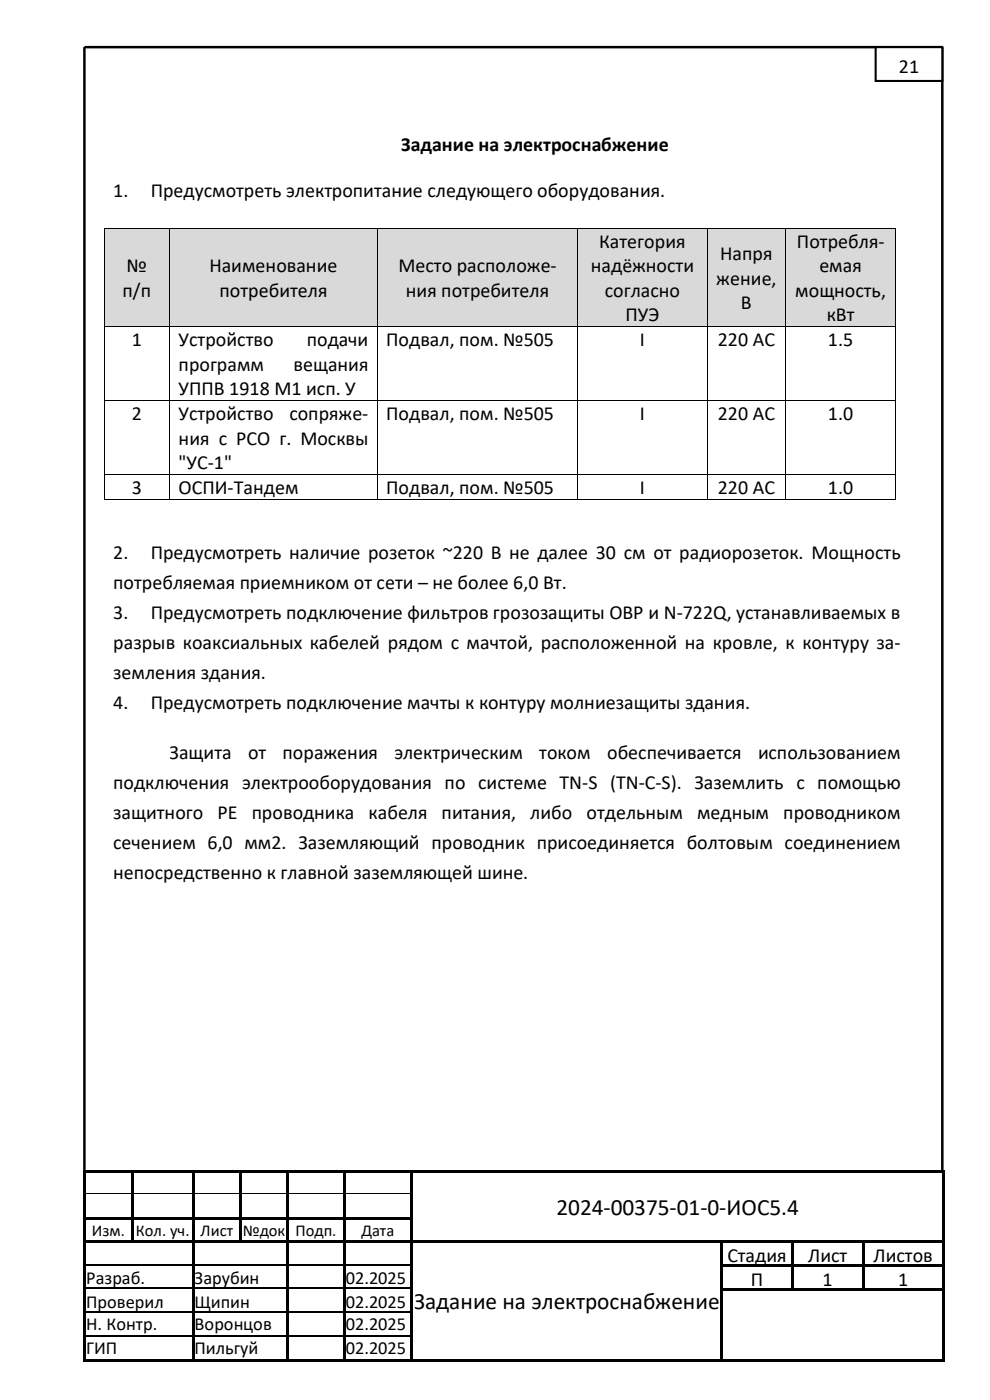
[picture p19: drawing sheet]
<svg xmlns="http://www.w3.org/2000/svg" width="210mm" height="297mm" viewBox="0 0 210 297" stroke-linecap="round" stroke-linejoin="round" font-family="sans-serif">
<defs><g id="words">
<g font-size="5">
<text x="118.1" y="257.8">2024-00375-01-0-ИОС5.4</text>
<text x="87.9" y="277.7">Задание на электроснабжение</text>
</g>
<g font-size="4.2">
<text x="190.7" y="15.5">21</text>
<text x="85.1" y="32">Задание на электроснабжение</text>
<text x="24" y="41.8">1.</text>
<text x="32" y="41.8">Предусмотреть электропитание следующего оборудования.</text>
<text x="127.1" y="52.6">Категория</text>
<text x="169.1" y="52.6">Потребля-</text>
<text x="26.8" y="57.8">№</text>
<text x="44.4" y="57.8">Наименование</text>
<text x="84.5" y="57.8">Место расположе-</text>
<text x="125.3" y="57.8">надёжности</text>
<text x="152.8" y="55.2">Напря</text>
<text x="173.8" y="57.8">емая</text>
<text x="26" y="63">п/п</text>
<text x="46.6" y="63">потребителя</text>
<text x="86.1" y="63">ния потребителя</text>
<text x="128.3" y="63">согласно</text>
<text x="152" y="60.4">жение,</text>
<text x="157.2" y="65.5">В</text>
<text x="168.7" y="63">мощность,</text>
<text x="132.7" y="68.1">ПУЭ</text>
<text x="175.4" y="68.1">кВт</text>
<text x="27.9" y="73.5">1</text>
<text x="37.9" y="73.5">Устройство</text>
<text x="65.1" y="73.5">подачи</text>
<text x="81.9" y="73.5">Подвал, пом. №505</text>
<text x="135.7" y="73.5">I</text>
<text x="152.3" y="73.5">220 AC</text>
<text x="175.6" y="73.5">1.5</text>
<text x="37.9" y="78.6">программ</text>
<text x="37.9" y="83.8">УППВ 1918 М1 исп. У</text>
<text x="62.3" y="78.6">вещания</text>
<text x="27.9" y="89.2">2</text>
<text x="37.9" y="89.2">Устройство</text>
<text x="61.4" y="89.2">сопряже-</text>
<text x="81.9" y="89.2">Подвал, пом. №505</text>
<text x="135.7" y="89.2">I</text>
<text x="152.3" y="89.2">220 AC</text>
<text x="175.6" y="89.2">1.0</text>
<text x="37.9" y="94.3">ния с РСО г. Москвы</text>
<text x="37.9" y="99.5">&quot;УС-1&quot;</text>
<text x="27.9" y="104.8">3</text>
<text x="37.9" y="104.8">ОСПИ-Тандем</text>
<text x="81.9" y="104.8">Подвал, пом. №505</text>
<text x="135.7" y="104.8">I</text>
<text x="152.3" y="104.8">220 AC</text>
<text x="175.6" y="104.8">1.0</text>
<text x="24" y="118.6">2.</text>
<text x="32" y="118.6">Предусмотреть наличие розеток ~220 В не далее 30 см от радиорозеток. Мощность</text>
<text x="24" y="125">потребляемая приемником от сети – не более 6,0 Вт.</text>
<text x="24" y="131.3">3.</text>
<text x="32" y="131.3">Предусмотреть подключение фильтров грозозащиты ОВР и N-722Q, устанавливаемых в</text>
<text x="24" y="137.7">разрыв коаксиальных кабелей рядом с мачтой, расположенной на кровле, к контуру за-</text>
<text x="24" y="144">земления здания.</text>
<text x="24" y="150.4">4.</text>
<text x="32" y="150.4">Предусмотреть подключение мачты к контуру молниезащиты здания.</text>
<text x="36" y="161">Защита</text>
<text x="52.6" y="161">от</text>
<text x="59.9" y="161">поражения</text>
<text x="83.7" y="161">электрическим</text>
<text x="114.4" y="161">током</text>
<text x="128.8" y="161">обеспечивается</text>
<text x="160.8" y="161">использованием</text>
<text x="24" y="167.4">подключения электрооборудования по системе TN-S (TN-C-S). Заземлить с помощью</text>
<text x="24" y="173.7">защитного</text>
<text x="46.1" y="173.7">PE</text>
<text x="53.4" y="173.7">проводника</text>
<text x="78.2" y="173.7">кабеля</text>
<text x="93.7" y="173.7">питания,</text>
<text x="112.5" y="173.7">либо</text>
<text x="124.4" y="173.7">отдельным</text>
<text x="147.9" y="173.7">медным</text>
<text x="166.2" y="173.7">проводником</text>
<text x="24" y="180.1">сечением 6,0 мм2. Заземляющий проводник присоединяется болтовым соединением</text>
<text x="24" y="186.4">непосредственно к главной заземляющей шине.</text>
<text x="154.3" y="267.8">Стадия</text>
<text x="171.4" y="267.8">Лист</text>
<text x="185.3" y="267.8">Листов</text>
<text x="159.3" y="272.8">П</text>
<text x="174.5" y="272.8">1</text>
<text x="190.5" y="272.8">1</text>
</g>
<g font-size="3.9">
<text x="18.3" y="272.5">Разраб.</text>
<text x="41.3" y="272.5">Зарубин</text>
<text x="73.3" y="272.5">02.2025</text>
<text x="18.3" y="277.5">Проверил</text>
<text x="41.3" y="277.5">Щипин</text>
<text x="73.3" y="277.5">02.2025</text>
<text x="18.3" y="282.2">Н. Контр.</text>
<text x="18.3" y="287.2">ГИП</text>
<text x="41.3" y="282.2">Воронцов</text>
<text x="41.3" y="287.2">Пильгуй</text>
<text x="73.3" y="282.2">02.2025</text>
<text x="73.3" y="287.2">02.2025</text>
</g>
<g font-size="3.5">
<text x="19.5" y="262.2">Изм.</text>
<text x="28.8" y="262.2">Кол. уч.</text>
<text x="42.6" y="262.2">Лист</text>
<text x="51.5" y="262.2">№док</text>
<text x="62.7" y="262.2">Подп.</text>
<text x="76.7" y="262.2">Дата</text>
</g>
</g></defs>
<g fill="#000">
<path d="M17.7 248.2h.5v.6h-.5z" fill-rule="evenodd"/>
<path d="M17.7 248.2h.5v.5h-.5z" fill-rule="evenodd"/>
<path d="M17.7 248.8h.5v4.4h-.5z" fill-rule="evenodd"/>
<path d="M17.7 253.2h.5v.6h-.5z" fill-rule="evenodd"/>
<path d="M17.7 253.8h.5v4.4h-.5z" fill-rule="evenodd"/>
<path d="M17.7 258.2h.5v.6h-.5z" fill-rule="evenodd"/>
<path d="M18.2 248.2h9.6v.5h-9.6z" fill-rule="evenodd"/>
<path d="M18.2 258.2h9.6v.5h-9.6z" fill-rule="evenodd"/>
<path d="M27.8 248.7l.5 .1z" fill-rule="evenodd"/>
<path d="M27.8 248.2h.5v.5h-.5z" fill-rule="evenodd"/>
<path d="M27.8 248.8h.5v4.4h-.5z" fill-rule="evenodd"/>
<path d="M27.8 253.2h.5v.6h-.5z" fill-rule="evenodd"/>
<path d="M27.8 253.8h.5v4.4h-.5z" fill-rule="evenodd"/>
<path d="M27.8 258.2h.5v.6h-.5z" fill-rule="evenodd"/>
<path d="M28.3 248.2h12.5v.5h-12.5z" fill-rule="evenodd"/>
<path d="M28.3 258.2h12.5v.5h-12.5z" fill-rule="evenodd"/>
<path d="M40.8 248.7l.5 .1z" fill-rule="evenodd"/>
<path d="M40.8 248.2h.5v.5h-.5z" fill-rule="evenodd"/>
<path d="M40.8 248.8h.5v4.4h-.5z" fill-rule="evenodd"/>
<path d="M40.8 253.2h.5v.6h-.5z" fill-rule="evenodd"/>
<path d="M40.8 253.8h.5v4.4h-.5z" fill-rule="evenodd"/>
<path d="M40.8 258.2h.5v.6h-.5z" fill-rule="evenodd"/>
<path d="M41.3 248.2h9.5v.5h-9.5z" fill-rule="evenodd"/>
<path d="M41.3 258.2h9.5v.5h-9.5z" fill-rule="evenodd"/>
<path d="M50.8 248.7l.5 .1z" fill-rule="evenodd"/>
<path d="M50.8 248.2h.5v.5h-.5z" fill-rule="evenodd"/>
<path d="M50.8 248.8h.5v4.4h-.5z" fill-rule="evenodd"/>
<path d="M50.8 253.2h.5v.6h-.5z" fill-rule="evenodd"/>
<path d="M50.8 253.8h.5v4.4h-.5z" fill-rule="evenodd"/>
<path d="M50.8 258.2h.5v.6h-.5z" fill-rule="evenodd"/>
<path d="M51.3 248.2h9.5v.5h-9.5z" fill-rule="evenodd"/>
<path d="M51.3 258.2h9.5v.5h-9.5z" fill-rule="evenodd"/>
<path d="M60.8 248.7l.5 .1z" fill-rule="evenodd"/>
<path d="M60.8 248.2h.5v.5h-.5z" fill-rule="evenodd"/>
<path d="M60.8 248.8h.5v4.4h-.5z" fill-rule="evenodd"/>
<path d="M60.8 253.2h.5v.6h-.5z" fill-rule="evenodd"/>
<path d="M60.8 253.8h.5v4.4h-.5z" fill-rule="evenodd"/>
<path d="M60.8 258.2h.5v.6h-.5z" fill-rule="evenodd"/>
<path d="M61.3 248.2h11.5v.5h-11.5z" fill-rule="evenodd"/>
<path d="M61.3 258.2h11.5v.5h-11.5z" fill-rule="evenodd"/>
<path d="M72.8 248.7l.5 .1z" fill-rule="evenodd"/>
<path d="M72.8 248.2h.5v.5h-.5z" fill-rule="evenodd"/>
<path d="M72.8 248.8h.5v4.4h-.5z" fill-rule="evenodd"/>
<path d="M72.8 253.2h.5v.6h-.5z" fill-rule="evenodd"/>
<path d="M72.8 253.8h.5v4.4h-.5z" fill-rule="evenodd"/>
<path d="M72.8 258.2h.5v.6h-.5z" fill-rule="evenodd"/>
<path d="M73.3 248.2h13.8v.5h-13.8z" fill-rule="evenodd"/>
<path d="M73.3 258.2h13.8v.5h-13.8z" fill-rule="evenodd"/>
<path d="M87.1 248.7l.5 .1z" fill-rule="evenodd"/>
<path d="M87.1 248.2h.5v.5h-.5z" fill-rule="evenodd"/>
<path d="M87.1 248.8h.5v4.4h-.5z" fill-rule="evenodd"/>
<path d="M87.1 253.2h.5v.6h-.5z" fill-rule="evenodd"/>
<path d="M87.1 253.8h.5v4.4h-.5z" fill-rule="evenodd"/>
<path d="M87.1 258.2h.5v.6h-.5z" fill-rule="evenodd"/>
<path d="M87.6 248.2h112.3v.5h-112.3z" fill-rule="evenodd"/>
<path d="M199.9 248.2h.5v.6h-.5z" fill-rule="evenodd"/>
<path d="M199.9 248.2h.5v.5h-.5z" fill-rule="evenodd"/>
<path d="M199.9 248.8h.5v4.4h-.5z" fill-rule="evenodd"/>
<path d="M199.9 253.2h.5v.6h-.5z" fill-rule="evenodd"/>
<path d="M199.9 253.8h.5v4.4h-.5z" fill-rule="evenodd"/>
<path d="M199.9 258.2h.5v.6h-.5z" fill-rule="evenodd"/>
<path d="M17.7 258.8h.5v4.5h-.5z" fill-rule="evenodd"/>
<path d="M17.7 263.3h.5v.5h-.5z" fill-rule="evenodd"/>
<path d="M17.7 263.8h.5v4.5h-.5z" fill-rule="evenodd"/>
<path d="M17.7 268.3h.5v.5h-.5z" fill-rule="evenodd"/>
<path d="M17.7 268.8h.5v4.5h-.5z" fill-rule="evenodd"/>
<path d="M17.7 273.3h.5v.5h-.5z" fill-rule="evenodd"/>
<path d="M17.7 273.8h.5v4.5h-.5z" fill-rule="evenodd"/>
<path d="M17.7 278.3h.5v.3h-.5z" fill-rule="evenodd"/>
<path d="M18.2 263.3h9.6v.5h-9.6z" fill-rule="evenodd"/>
<path d="M27.8 258.8h.5v4.5h-.5z" fill-rule="evenodd"/>
<path d="M27.8 263.3h.5v.5h-.5z" fill-rule="evenodd"/>
<path d="M28.3 263.3h12.5v.5h-12.5z" fill-rule="evenodd"/>
<path d="M40.8 258.8h.5v4.5h-.5z" fill-rule="evenodd"/>
<path d="M40.8 263.3h.5v.5h-.5z" fill-rule="evenodd"/>
<path d="M40.8 263.8h.5v4.5h-.5z" fill-rule="evenodd"/>
<path d="M40.8 268.3h.5v.5h-.5z" fill-rule="evenodd"/>
<path d="M40.8 268.8h.5v4.5h-.5z" fill-rule="evenodd"/>
<path d="M40.8 273.3h.5v.5h-.5z" fill-rule="evenodd"/>
<path d="M40.8 273.8h.5v4.5h-.5z" fill-rule="evenodd"/>
<path d="M40.8 278.3h.5v.3h-.5z" fill-rule="evenodd"/>
<path d="M41.3 263.3h9.5v.5h-9.5z" fill-rule="evenodd"/>
<path d="M50.8 258.8h.5v4.5h-.5z" fill-rule="evenodd"/>
<path d="M50.8 263.3h.5v.5h-.5z" fill-rule="evenodd"/>
<path d="M51.3 263.3h9.5v.5h-9.5z" fill-rule="evenodd"/>
<path d="M60.8 258.8h.5v4.5h-.5z" fill-rule="evenodd"/>
<path d="M60.8 263.3h.5v.5h-.5z" fill-rule="evenodd"/>
<path d="M60.8 263.8h.5v4.5h-.5z" fill-rule="evenodd"/>
<path d="M60.8 268.3h.5v.5h-.5z" fill-rule="evenodd"/>
<path d="M60.8 268.8h.5v4.5h-.5z" fill-rule="evenodd"/>
<path d="M60.8 273.3h.5v.5h-.5z" fill-rule="evenodd"/>
<path d="M60.8 273.8h.5v4.5h-.5z" fill-rule="evenodd"/>
<path d="M60.8 278.3h.5v.3h-.5z" fill-rule="evenodd"/>
<path d="M61.3 263.3h11.5v.5h-11.5z" fill-rule="evenodd"/>
<path d="M72.8 258.8h.5v4.5h-.5z" fill-rule="evenodd"/>
<path d="M72.8 263.3h.5v.5h-.5z" fill-rule="evenodd"/>
<path d="M72.8 263.8h.5v4.5h-.5z" fill-rule="evenodd"/>
<path d="M72.8 268.3h.5v.5h-.5z" fill-rule="evenodd"/>
<path d="M72.8 268.8h.5v4.5h-.5z" fill-rule="evenodd"/>
<path d="M72.8 273.3h.5v.5h-.5z" fill-rule="evenodd"/>
<path d="M72.8 273.8h.5v4.5h-.5z" fill-rule="evenodd"/>
<path d="M72.8 278.3h.5v.3h-.5z" fill-rule="evenodd"/>
<path d="M73.3 263.3h13.8v.5h-13.8z" fill-rule="evenodd"/>
<path d="M87.1 258.8h.5v4.5h-.5z" fill-rule="evenodd"/>
<path d="M87.1 263.3h.5v.5h-.5z" fill-rule="evenodd"/>
<path d="M87.1 263.8h.5v4.5h-.5z" fill-rule="evenodd"/>
<path d="M87.1 268.3h.5v.5h-.5z" fill-rule="evenodd"/>
<path d="M87.1 268.8h.5v4.5h-.5z" fill-rule="evenodd"/>
<path d="M87.1 273.3h.5v.5h-.5z" fill-rule="evenodd"/>
<path d="M87.1 273.8h.5v4.5h-.5z" fill-rule="evenodd"/>
<path d="M87.1 278.3h.5v.3h-.5z" fill-rule="evenodd"/>
<path d="M87.6 263.3h65.2v.5h-65.2z" fill-rule="evenodd"/>
<path d="M152.8 263.8h.5z" fill-rule="evenodd"/>
<path d="M152.8 263.3h.5v.5h-.5z" fill-rule="evenodd"/>
<path d="M152.8 263.8h.5v4.5h-.5z" fill-rule="evenodd"/>
<path d="M152.8 268.3h.5v.5h-.5z" fill-rule="evenodd"/>
<path d="M152.8 268.8h.5v4.5h-.5z" fill-rule="evenodd"/>
<path d="M152.8 273.3h.5v.5h-.5z" fill-rule="evenodd"/>
<path d="M152.8 273.8h.5v4.5h-.5z" fill-rule="evenodd"/>
<path d="M152.8 278.3h.5v.3h-.5z" fill-rule="evenodd"/>
<path d="M153.3 263.3h14.5v.5h-14.5z" fill-rule="evenodd"/>
<path d="M153.3 268.3h14.5v.5h-14.5z" fill-rule="evenodd"/>
<path d="M153.3 273.3h14.5v.5h-14.5z" fill-rule="evenodd"/>
<path d="M167.8 263.8h.6z" fill-rule="evenodd"/>
<path d="M167.8 263.3h.6v.5h-.6z" fill-rule="evenodd"/>
<path d="M167.8 263.8h.6v4.5h-.6z" fill-rule="evenodd"/>
<path d="M167.8 268.3h.6v.5h-.6z" fill-rule="evenodd"/>
<path d="M167.8 268.8h.6v4.5h-.6z" fill-rule="evenodd"/>
<path d="M167.8 273.3h.6v.5h-.6z" fill-rule="evenodd"/>
<path d="M168.4 263.3h14.4v.5h-14.4z" fill-rule="evenodd"/>
<path d="M168.4 268.3h14.4v.5h-14.4z" fill-rule="evenodd"/>
<path d="M168.4 273.3h14.4v.5h-14.4z" fill-rule="evenodd"/>
<path d="M182.8 263.8h.5z" fill-rule="evenodd"/>
<path d="M182.8 263.3h.5v.5h-.5z" fill-rule="evenodd"/>
<path d="M182.8 263.8h.5v4.5h-.5z" fill-rule="evenodd"/>
<path d="M182.8 268.3h.5v.5h-.5z" fill-rule="evenodd"/>
<path d="M182.8 268.8h.5v4.5h-.5z" fill-rule="evenodd"/>
<path d="M182.8 273.3h.5v.5h-.5z" fill-rule="evenodd"/>
<path d="M183.3 263.3h16.6v.5h-16.6z" fill-rule="evenodd"/>
<path d="M183.3 268.3h16.6v.5h-16.6z" fill-rule="evenodd"/>
<path d="M183.3 273.3h16.6v.5h-16.6z" fill-rule="evenodd"/>
<path d="M199.9 258.8h.5v4.5h-.5z" fill-rule="evenodd"/>
<path d="M199.9 263.3h.5v.5h-.5z" fill-rule="evenodd"/>
<path d="M199.9 263.8h.5v4.5h-.5z" fill-rule="evenodd"/>
<path d="M199.9 268.3h.5v.5h-.5z" fill-rule="evenodd"/>
<path d="M199.9 268.8h.5v4.5h-.5z" fill-rule="evenodd"/>
<path d="M199.9 273.3h.5v.5h-.5z" fill-rule="evenodd"/>
<path d="M199.9 273.8h.5v4.5h-.5z" fill-rule="evenodd"/>
<path d="M199.9 278.3h.5v.3h-.5z" fill-rule="evenodd"/>
<path d="M17.7 278.6h.5v4.7h-.5z" fill-rule="evenodd"/>
<path d="M17.7 283.3h.5v.2h-.5z" fill-rule="evenodd"/>
<path d="M17.7 283.5h.5v4.8h-.5z" fill-rule="evenodd"/>
<path d="M17.7 288.3h.5v.5h-.5z" fill-rule="evenodd"/>
<path d="M17.7 288.3h.5v.5h-.5z" fill-rule="evenodd"/>
<path d="M18.2 288.3h22.6v.5h-22.6z" fill-rule="evenodd"/>
<path d="M40.8 278.6h.5v4.7h-.5z" fill-rule="evenodd"/>
<path d="M40.8 283.3h.5v.2h-.5z" fill-rule="evenodd"/>
<path d="M40.8 283.5h.5v4.8h-.5z" fill-rule="evenodd"/>
<path d="M40.8 288.3h.5v.5h-.5z" fill-rule="evenodd"/>
<path d="M41.3 288.3h19.5v.5h-19.5z" fill-rule="evenodd"/>
<path d="M60.8 278.6h.5v4.7h-.5z" fill-rule="evenodd"/>
<path d="M60.8 283.3h.5v.2h-.5z" fill-rule="evenodd"/>
<path d="M60.8 283.5h.5v4.8h-.5z" fill-rule="evenodd"/>
<path d="M60.8 288.3h.5v.5h-.5z" fill-rule="evenodd"/>
<path d="M61.3 288.3h11.5v.5h-11.5z" fill-rule="evenodd"/>
<path d="M72.8 278.6h.5v4.7h-.5z" fill-rule="evenodd"/>
<path d="M72.8 283.3h.5v.2h-.5z" fill-rule="evenodd"/>
<path d="M72.8 283.5h.5v4.8h-.5z" fill-rule="evenodd"/>
<path d="M72.8 288.3h.5v.5h-.5z" fill-rule="evenodd"/>
<path d="M73.3 288.3h13.8v.5h-13.8z" fill-rule="evenodd"/>
<path d="M87.1 278.6h.5v4.7h-.5z" fill-rule="evenodd"/>
<path d="M87.1 283.3h.5v.2h-.5z" fill-rule="evenodd"/>
<path d="M87.1 283.5h.5v4.8h-.5z" fill-rule="evenodd"/>
<path d="M87.1 288.3h.5v.5h-.5z" fill-rule="evenodd"/>
<path d="M87.6 288.3h65.2v.5h-65.2z" fill-rule="evenodd"/>
<path d="M152.8 278.6h.5v4.7h-.5z" fill-rule="evenodd"/>
<path d="M152.8 283.3h.5v.2h-.5z" fill-rule="evenodd"/>
<path d="M152.8 283.5h.5v4.8h-.5z" fill-rule="evenodd"/>
<path d="M152.8 288.3h.5v.5h-.5z" fill-rule="evenodd"/>
<path d="M153.3 288.3h46.6v.5h-46.6z" fill-rule="evenodd"/>
<path d="M199.9 278.6h.5v4.7h-.5z" fill-rule="evenodd"/>
<path d="M199.9 283.3h.5v.2h-.5z" fill-rule="evenodd"/>
<path d="M199.9 283.5h.5v4.8h-.5z" fill-rule="evenodd"/>
<path d="M199.9 288.3h.5v.5h-.5z" fill-rule="evenodd"/>
<path d="M199.9 288.3h.5v.5h-.5z" fill-rule="evenodd"/>
</g>
<path d="M18.2 253.3h9.6M28.3 253.3h12.5M41.3 253.3h9.5M51.3 253.3h9.5M61.3 253.3h11.5M73.3 253.3h13.8" fill="none" stroke="#000" stroke-width=".21"/>
<g fill="none" stroke="#000" stroke-width=".25">
<path d="M18.2 268.4h22.6M18.2 273.4h22.6M18.2 278.4h22.6M41.3 268.4h19.5M41.3 273.4h19.5M41.3 278.4h19.5M61.3 268.4h11.5M61.3 273.4h11.5M61.3 278.4h11.5M73.3 268.4h13.8M73.3 273.4h13.8M73.3 278.4h13.8"/>
<path d="M18.2 283.4h22.6M41.3 283.4h19.5M61.3 283.4h11.5M73.3 283.4h13.8"/>
</g>
<path d="M17.9 248.4v-238.4h182v238.4" fill="none" stroke="#000" stroke-width=".53"/>
<path d="M185.8 10h14.1v7.2h-14.1z" fill-rule="evenodd" fill="#fff"/>
<path d="M185.8 10h14.1v7.2h-14.1z" fill="none" stroke="#000" stroke-width=".44"/>
<g fill="#fff">
<path d="M85.1 27.9h56.8v5.2h-56.8z" fill-rule="evenodd"/>
<path d="M32 37.8h108.1v5.2h-108.1z" fill-rule="evenodd"/>
</g>
<g fill="#d9d9d9">
<path d="M22.2 48.6h13.7v20.7h-13.7z" fill-rule="evenodd"/>
<path d="M24 53.8h10.1v5.1h-10.1z" fill-rule="evenodd"/>
<path d="M24 58.9h10.1v5.2h-10.1z" fill-rule="evenodd"/>
<path d="M36.1 48.6h43.8v20.7h-43.8z" fill-rule="evenodd"/>
<path d="M37.9 53.8h40.2v5.1h-40.2z" fill-rule="evenodd"/>
<path d="M37.9 58.9h40.2v5.2h-40.2z" fill-rule="evenodd"/>
<path d="M80.1 48.6h42.4v20.7h-42.4z" fill-rule="evenodd"/>
<path d="M81.9 53.8h38.7v5.1h-38.7z" fill-rule="evenodd"/>
<path d="M81.9 58.9h38.7v5.2h-38.7z" fill-rule="evenodd"/>
<path d="M122.6 48.6h27.4v20.7h-27.4z" fill-rule="evenodd"/>
<path d="M124.4 48.6h23.7v5.2h-23.7z" fill-rule="evenodd"/>
<path d="M124.4 53.8h23.7v5.1h-23.7z" fill-rule="evenodd"/>
<path d="M124.4 58.9h23.7v5.2h-23.7z" fill-rule="evenodd"/>
<path d="M124.4 64.1h23.7v5.2h-23.7z" fill-rule="evenodd"/>
<path d="M150.1 48.6h16.4v20.7h-16.4z" fill-rule="evenodd"/>
<path d="M152 51.2h12.7v5.2h-12.7z" fill-rule="evenodd"/>
<path d="M152 56.4h12.7v5.1h-12.7z" fill-rule="evenodd"/>
<path d="M152 61.5h12.7v5.2h-12.7z" fill-rule="evenodd"/>
<path d="M166.7 48.6h23.3v20.7h-23.3z" fill-rule="evenodd"/>
<path d="M168.5 48.6h19.7v5.2h-19.7z" fill-rule="evenodd"/>
<path d="M168.5 53.8h19.7v5.1h-19.7z" fill-rule="evenodd"/>
<path d="M168.5 58.9h19.7v5.2h-19.7z" fill-rule="evenodd"/>
<path d="M168.5 64.1h19.7v5.2h-19.7z" fill-rule="evenodd"/>
</g>
<g fill="#000">
<path d="M22 48.4h.2v.2h-.2z" fill-rule="evenodd"/>
<path d="M22 48.4h.2v.2h-.2z" fill-rule="evenodd"/>
<path d="M35.9 48.4h.1v.2h-.1z" fill-rule="evenodd"/>
<path d="M79.9 48.4h.2v.2h-.2z" fill-rule="evenodd"/>
<path d="M122.5 48.4h.1v.2h-.1z" fill-rule="evenodd"/>
<path d="M149.9 48.4h.2v.2h-.2z" fill-rule="evenodd"/>
<path d="M166.5 48.4h.2v.2h-.2z" fill-rule="evenodd"/>
<path d="M189.9 48.4h.2v.2h-.2z" fill-rule="evenodd"/>
<path d="M189.9 48.4h.2v.2h-.2z" fill-rule="evenodd"/>
<path d="M22 69.3h.2v.1h-.2z" fill-rule="evenodd"/>
<path d="M35.9 69.3h.1v.1h-.1z" fill-rule="evenodd"/>
<path d="M79.9 69.3h.2v.1h-.2z" fill-rule="evenodd"/>
<path d="M122.5 69.3h.1v.1h-.1z" fill-rule="evenodd"/>
<path d="M149.9 69.3h.2v.1h-.2z" fill-rule="evenodd"/>
<path d="M166.5 69.3h.2v.1h-.2z" fill-rule="evenodd"/>
<path d="M189.9 69.3h.2v.1h-.2z" fill-rule="evenodd"/>
<path d="M22 84.9h.2v.2h-.2z" fill-rule="evenodd"/>
<path d="M35.9 84.9h.1v.2h-.1z" fill-rule="evenodd"/>
<path d="M79.9 84.9h.2v.2h-.2z" fill-rule="evenodd"/>
<path d="M122.5 84.9h.1v.2h-.1z" fill-rule="evenodd"/>
<path d="M149.9 84.9h.2v.2h-.2z" fill-rule="evenodd"/>
<path d="M166.5 84.9h.2v.2h-.2z" fill-rule="evenodd"/>
<path d="M189.9 84.9h.2v.2h-.2z" fill-rule="evenodd"/>
<path d="M22 100.6h.2v.2h-.2z" fill-rule="evenodd"/>
<path d="M22 106h.2v.1h-.2z" fill-rule="evenodd"/>
<path d="M22 106h.2v.1h-.2z" fill-rule="evenodd"/>
<path d="M35.9 100.6h.1v.2h-.1z" fill-rule="evenodd"/>
<path d="M35.9 106h.1v.1h-.1z" fill-rule="evenodd"/>
<path d="M79.9 100.6h.2v.2h-.2z" fill-rule="evenodd"/>
<path d="M79.9 106h.2v.1h-.2z" fill-rule="evenodd"/>
<path d="M122.5 100.6h.1v.2h-.1z" fill-rule="evenodd"/>
<path d="M122.5 106h.1v.1h-.1z" fill-rule="evenodd"/>
<path d="M149.9 100.6h.2v.2h-.2z" fill-rule="evenodd"/>
<path d="M149.9 106h.2v.1h-.2z" fill-rule="evenodd"/>
<path d="M166.5 100.6h.2v.2h-.2z" fill-rule="evenodd"/>
<path d="M166.5 106h.2v.1h-.2z" fill-rule="evenodd"/>
<path d="M189.9 100.6h.2v.2h-.2z" fill-rule="evenodd"/>
<path d="M189.9 106h.2v.1h-.2z" fill-rule="evenodd"/>
<path d="M189.9 106h.2v.1h-.2z" fill-rule="evenodd"/>
</g>
<g fill="none" stroke="#000" stroke-width=".21">
<path d="M22.1 48.6v20.7M22.2 48.5h13.7M35.9 48.6v20.7M36 48.5h43.9M80 48.6v20.7M80.1 48.5h42.4M122.5 48.6v20.7M122.6 48.5h27.3M150 48.6v20.7M150.1 48.5h16.4M166.6 48.6v20.7M166.7 48.5h23.2"/>
<path d="M190 48.6v20.7M22.1 69.4v15.5M22.2 69.3h13.7M35.9 69.4v15.5M36 69.3h43.9M80 69.4v15.5M80.1 69.3h42.4M122.5 69.4v15.5M122.6 69.3h27.3M150 69.4v15.5M150.1 69.3h16.4M166.6 69.4v15.5"/>
<path d="M166.7 69.3h23.2M190 69.4v15.5M22.1 85.1v15.5M22.2 85h13.7M35.9 85.1v15.5M36 85h43.9M80 85.1v15.5M80.1 85h42.4M122.5 85.1v15.5M122.6 85h27.3M150 85.1v15.5M150.1 85h16.4"/>
<path d="M166.6 85.1v15.5M166.7 85h23.2M190 85.1v15.5M22.1 100.8v5.2M22.2 100.7h13.7M22.2 106.1h13.7M35.9 100.8v5.2M36 100.7h43.9M36 106.1h43.9M80 100.8v5.2M80.1 100.7h42.4M80.1 106.1h42.4"/>
<path d="M122.5 100.8v5.2M122.6 100.7h27.3M122.6 106.1h27.3M150 100.8v5.2M150.1 100.7h16.4M150.1 106.1h16.4M166.6 100.8v5.2M166.7 100.7h23.2M166.7 106.1h23.2M190 100.8v5.2"/>
</g>
<g fill="#fff">
<path d="M32 114.6h159v5.2h-159z" fill-rule="evenodd"/>
<path d="M24 121h96.2v5.1h-96.2z" fill-rule="evenodd"/>
<path d="M32 127.3h159v5.2h-159z" fill-rule="evenodd"/>
<path d="M24 133.7h167v5.1h-167z" fill-rule="evenodd"/>
<path d="M24 140h32.4v5.2h-32.4z" fill-rule="evenodd"/>
<path d="M32 146.4h127.1v5.1h-127.1z" fill-rule="evenodd"/>
<path d="M36 157h155v5.2h-155z" fill-rule="evenodd"/>
<path d="M24 163.3h167v5.2h-167z" fill-rule="evenodd"/>
<path d="M24 169.7h167v5.2h-167z" fill-rule="evenodd"/>
<path d="M24 176h167v5.2h-167z" fill-rule="evenodd"/>
<path d="M24 182.4h88.1v5.2h-88.1z" fill-rule="evenodd"/>
</g>
<use href="#words"/>
</svg>
